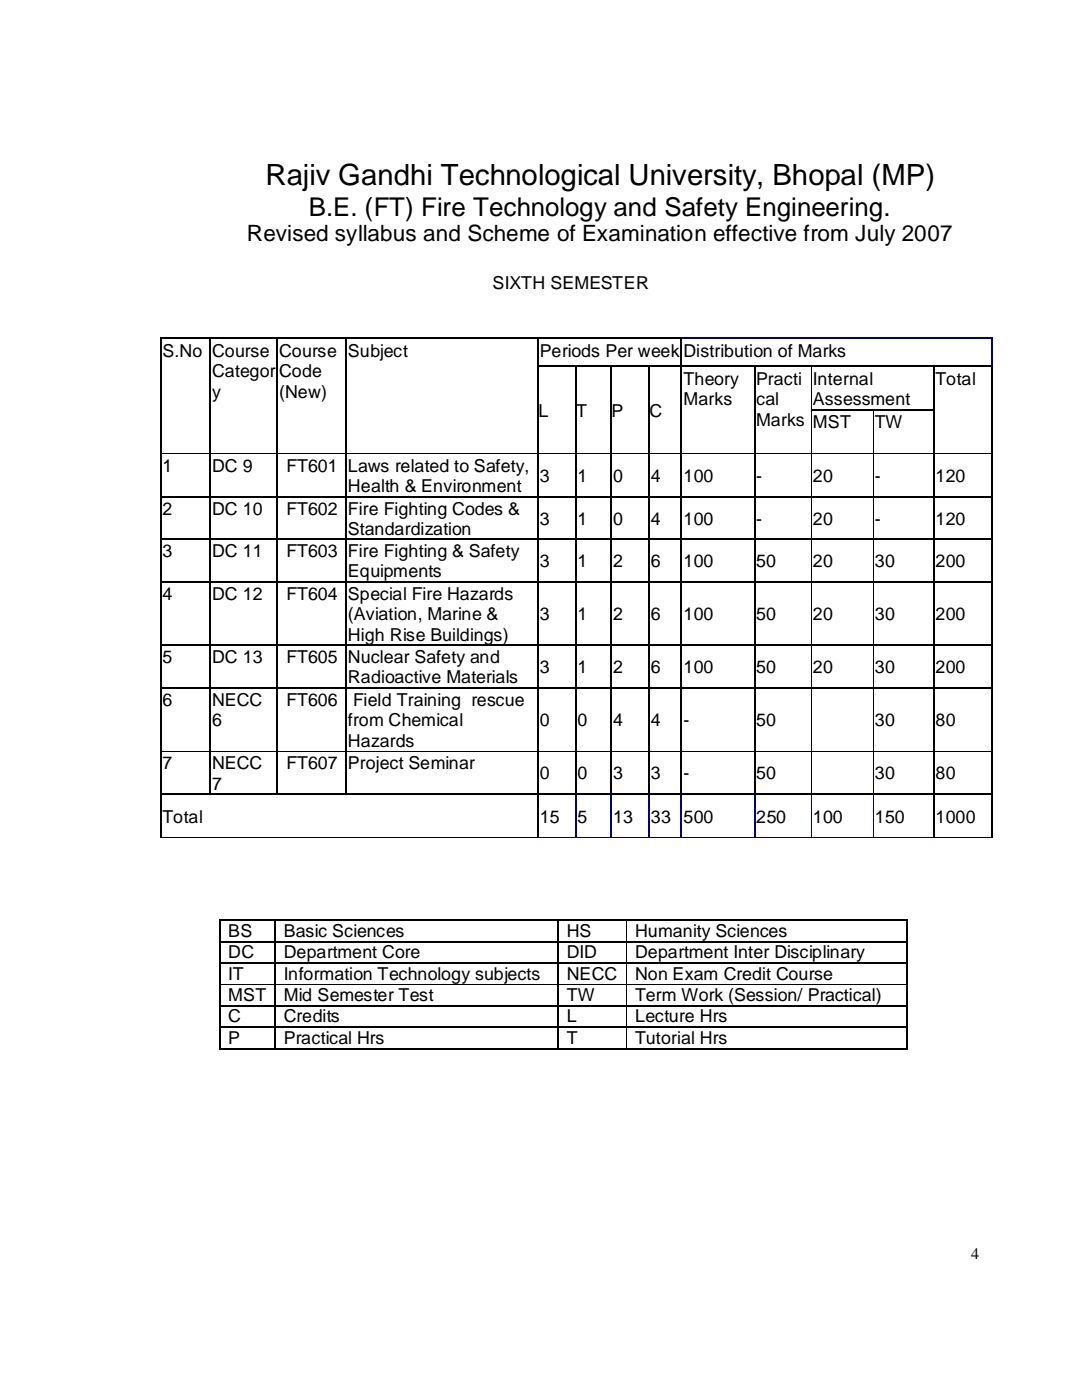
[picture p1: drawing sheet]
<svg xmlns="http://www.w3.org/2000/svg" width="216mm" height="279mm" viewBox="0 0 216 279" stroke-linecap="round" stroke-linejoin="round" font-family="sans-serif">
<defs><g id="words">
<text font-size="5.8" x="53" y="36.8">Rajiv Gandhi Technological University, Bhopal (MP)</text>
<text font-size="5.2" x="61.6" y="43">B.E. (FT) Fire Technology and Safety Engineering.</text>
<text font-size="4.5" x="49.3" y="48.2">Revised syllabus and Scheme of Examination effective from July 2007</text>
<g font-size="3.6">
<text x="98.3" y="57.7">SIXTH SEMESTER</text>
<text x="32.4" y="71.2">S.No</text>
<text x="42.3" y="71.2">Course</text>
<text x="55.7" y="71.2">Course</text>
<text x="69.4" y="71.2">Subject</text>
<text x="107.7" y="71.2">Periods Per week</text>
<text x="136.4" y="71.2">Distribution of Marks</text>
<text x="42.3" y="75.3">Categor</text>
<text x="55.7" y="75.3">Code</text>
<text x="136.4" y="76.8">Theory</text>
<text x="150.9" y="76.8">Practi</text>
<text x="162.2" y="76.8">Internal</text>
<text x="186.7" y="76.8">Total</text>
<text x="42.3" y="79.4">y</text>
<text x="55.7" y="79.4">(New)</text>
<text x="107.4" y="83.1">L</text>
<text x="115" y="83.1">T</text>
<text x="122" y="83.1">P</text>
<text x="129.6" y="83.1">C</text>
<text x="136.4" y="80.9">Marks</text>
<text x="150.9" y="80.9">cal</text>
<text x="162.2" y="80.9">Assessment</text>
<text x="150.9" y="85">Marks</text>
<text x="162.2" y="85.3">MST</text>
<text x="174.6" y="85.3">TW</text>
<text x="32.4" y="94.1">1</text>
<text x="42.3" y="94.1">DC 9</text>
<text x="57.1" y="94.1">FT601</text>
<text x="69.4" y="94.1">Laws related to Safety,</text>
<text x="69.4" y="98.2">Health &amp; Environment</text>
<text x="107.7" y="96.2">3</text>
<text x="115.2" y="96.2">1</text>
<text x="122.3" y="96.2">0</text>
<text x="129.9" y="96.2">4</text>
<text x="136.4" y="96.2">100</text>
<text x="150.9" y="96.2">-</text>
<text x="162.2" y="96.2">20</text>
<text x="174.6" y="96.2">-</text>
<text x="186.7" y="96.2">120</text>
<text x="32.4" y="102.7">2</text>
<text x="42.3" y="102.7">DC 10</text>
<text x="57.1" y="102.7">FT602</text>
<text x="69.4" y="102.7">Fire Fighting Codes &amp;</text>
<text x="69.4" y="106.7">Standardization</text>
<text x="107.7" y="104.7">3</text>
<text x="115.2" y="104.7">1</text>
<text x="122.3" y="104.7">0</text>
<text x="129.9" y="104.7">4</text>
<text x="136.4" y="104.7">100</text>
<text x="150.9" y="104.7">-</text>
<text x="162.2" y="104.7">20</text>
<text x="174.6" y="104.7">-</text>
<text x="186.7" y="104.7">120</text>
<text x="32.4" y="111.3">3</text>
<text x="42.3" y="111.3">DC 11</text>
<text x="57.1" y="111.3">FT603</text>
<text x="69.4" y="111.3">Fire Fighting &amp; Safety</text>
<text x="107.7" y="113.2">3</text>
<text x="115.2" y="113.2">1</text>
<text x="122.3" y="113.2">2</text>
<text x="129.9" y="113.2">6</text>
<text x="136.4" y="113.2">100</text>
<text x="150.9" y="113.2">50</text>
<text x="162.2" y="113.2">20</text>
<text x="174.6" y="113.2">30</text>
<text x="186.7" y="113.2">200</text>
<text x="32.4" y="119.7">4</text>
<text x="42.3" y="119.7">DC 12</text>
<text x="57.1" y="119.7">FT604</text>
<text x="69.4" y="115.2">Equipments</text>
<text x="69.4" y="119.7">Special Fire Hazards</text>
<text x="69.4" y="123.8">(Aviation, Marine &amp;</text>
<text x="107.7" y="123.8">3</text>
<text x="115.2" y="123.8">1</text>
<text x="122.3" y="123.8">2</text>
<text x="129.9" y="123.8">6</text>
<text x="136.4" y="123.8">100</text>
<text x="150.9" y="123.8">50</text>
<text x="162.2" y="123.8">20</text>
<text x="174.6" y="123.8">30</text>
<text x="186.7" y="123.8">200</text>
<text x="69.4" y="127.9">High Rise Buildings)</text>
<text x="32.4" y="132.3">5</text>
<text x="42.3" y="132.3">DC 13</text>
<text x="57.1" y="132.3">FT605</text>
<text x="69.4" y="132.3">Nuclear Safety and</text>
<text x="69.4" y="136.4">Radioactive Materials</text>
<text x="107.7" y="134.4">3</text>
<text x="115.2" y="134.4">1</text>
<text x="122.3" y="134.4">2</text>
<text x="129.9" y="134.4">6</text>
<text x="136.4" y="134.4">100</text>
<text x="150.9" y="134.4">50</text>
<text x="162.2" y="134.4">20</text>
<text x="174.6" y="134.4">30</text>
<text x="186.7" y="134.4">200</text>
<text x="32.4" y="140.9">6</text>
<text x="42.3" y="140.9">NECC</text>
<text x="57.1" y="140.9">FT606</text>
<text x="70.4" y="140.9">Field Training rescue</text>
<text x="42.3" y="144.9">6</text>
<text x="69.4" y="144.9">from Chemical</text>
<text x="69.4" y="149">Hazards</text>
<text x="107.7" y="144.9">0</text>
<text x="115.2" y="144.9">0</text>
<text x="122.3" y="144.9">4</text>
<text x="129.9" y="144.9">4</text>
<text x="136.4" y="144.9">-</text>
<text x="150.9" y="144.9">50</text>
<text x="174.6" y="144.9">30</text>
<text x="186.7" y="144.9">80</text>
<text x="32.4" y="153.4">7</text>
<text x="42.3" y="153.4">NECC</text>
<text x="57.1" y="153.4">FT607</text>
<text x="69.4" y="153.4">Project Seminar</text>
<text x="107.7" y="155.5">0</text>
<text x="115.2" y="155.5">0</text>
<text x="122.3" y="155.5">3</text>
<text x="129.9" y="155.5">3</text>
<text x="136.4" y="155.5">-</text>
<text x="150.9" y="155.5">50</text>
<text x="174.6" y="155.5">30</text>
<text x="186.7" y="155.5">80</text>
<text x="42.3" y="157.6">7</text>
<text x="32.4" y="164.3">Total</text>
<text x="107.7" y="164.3">15</text>
<text x="115.2" y="164.3">5</text>
<text x="122.3" y="164.3">13</text>
<text x="129.9" y="164.3">33</text>
<text x="136.4" y="164.3">500</text>
<text x="150.9" y="164.3">250</text>
<text x="162.2" y="164.3">100</text>
<text x="174.6" y="164.3">150</text>
<text x="186.7" y="164.3">1000</text>
<text x="45.6" y="187">BS</text>
<text x="45.6" y="191.3">DC</text>
<text x="56.6" y="187">Basic Sciences</text>
<text x="56.6" y="191.3">Department Core</text>
<text x="113.1" y="187">HS</text>
<text x="113.1" y="191.3">DID</text>
<text x="126.7" y="187">Humanity Sciences</text>
<text x="126.7" y="191.3">Department Inter Disciplinary</text>
<text x="45.6" y="195.6">IT</text>
<text x="56.6" y="195.6">Information Technology subjects</text>
<text x="113.1" y="195.6">NECC</text>
<text x="126.7" y="195.6">Non Exam Credit Course</text>
<text x="45.6" y="199.7">MST</text>
<text x="56.6" y="199.7">Mid Semester Test</text>
<text x="113.1" y="199.7">TW</text>
<text x="126.7" y="199.7">Term Work (Session/ Practical)</text>
<text x="45.6" y="204">C</text>
<text x="45.6" y="208.3">P</text>
<text x="56.6" y="204">Credits</text>
<text x="56.6" y="208.3">Practical Hrs</text>
<text x="113.1" y="204">L</text>
<text x="113.1" y="208.3">T</text>
<text x="126.7" y="204">Lecture Hrs</text>
<text x="126.7" y="208.3">Tutorial Hrs</text>
</g>
<text font-size="3.2" x="193.8" y="251.2">4</text>
</g></defs>
<g fill="#000">
<path d="M31.9 67.4h.3v.6h-.3zM31.9 67.4h.3v.2h-.3zM41.8 67.6h.3v.4h-.3zM41.8 67.4h.3v.2h-.3zM55.1 67.6h.3v.4h-.3zM55.1 67.4h.3v.2h-.3zM68.9 67.6h.3v.4h-.3zM68.9 67.4h.3v.2h-.3zM107.2 67.6h.2v.4h-.2zM107.2 67.4h.2v.2h-.2zM135.8 67.4h.3v.6h-.3zM135.8 67.4h.3v.2h-.3z"/>
<path d="M43.8 183.6h.2v.2h-.2zM43.8 187.8h.2v.2h-.2zM43.8 192h.2v.3h-.2zM43.8 196.3h.2v.2h-.2zM54.8 183.6h.2v.2h-.2zM54.8 187.8h.2v.2h-.2zM54.8 192h.2v.3h-.2zM54.8 196.3h.2v.2h-.2zM111.3 183.6h.2v.2h-.2zM111.3 187.8h.2v.2h-.2zM111.3 192h.2v.3h-.2zM111.3 196.3h.2v.2h-.2z"/>
<path d="M124.9 183.6h.2v.2h-.2zM124.9 187.8h.2v.2h-.2zM124.9 192h.2v.3h-.2zM124.9 196.3h.2v.2h-.2zM180.8 183.6h.3v.2h-.3zM180.8 187.8h.3v.2h-.3zM180.8 192h.3v.3h-.3zM180.8 196.3h.3v.2h-.3zM43.8 200.6h.2v.2h-.2zM43.8 204.9h.2v.2h-.2zM43.8 209.1h.2v.3h-.2zM54.8 200.6h.2v.2h-.2z"/>
<path d="M54.8 204.9h.2v.2h-.2zM54.8 209.1h.2v.3h-.2zM111.3 200.6h.2v.2h-.2zM111.3 204.9h.2v.2h-.2zM111.3 209.1h.2v.3h-.2zM124.9 200.6h.2v.2h-.2zM124.9 204.9h.2v.2h-.2zM124.9 209.1h.2v.3h-.2zM180.8 200.6h.3v.2h-.3zM180.8 204.9h.3v.2h-.3zM180.8 209.1h.3v.3h-.3z"/>
</g>
<g fill="none" stroke="#000" stroke-width=".25">
<path d="M32.1 67.5h9.8M42 67.5h13.2M55.3 67.5h13.7M69.1 67.5h38.2M107.4 67.5h28.5M43.9 183.7v4.2M43.9 188v4.1M43.9 192.2v8.5M43.9 183.7h11M43.9 187.9h11M43.9 192.2h11M54.9 183.7v4.2"/>
<path d="M54.9 188v4.1M54.9 192.2v8.5M54.9 183.7h56.4M54.9 187.9h56.4M54.9 192.2h56.4M111.4 183.7v4.2M111.4 188v4.1M111.4 192.2v8.5M111.4 183.7h69.5M111.4 187.9h69.5M111.4 192.2h69.5M181 183.7v4.2"/>
<path d="M181 188v4.1M181 192.2v8.5M43.9 200.7v4.3M43.9 205.1v4.1M43.9 200.7h11M43.9 205h11M43.9 209.3h11M54.9 200.7v4.3M54.9 205.1v4.1M54.9 200.7h56.4M54.9 205h56.4M54.9 209.3h56.4"/>
<path d="M111.4 200.7v4.3M111.4 205.1v4.1M111.4 200.7h69.5M111.4 205h69.5M111.4 209.3h69.5M181 200.7v4.3M181 205.1v4.1"/>
</g>
<path d="M43.9 196.4h11M54.9 196.4h56.4M111.4 196.4h69.5M125 183.7v4.2M125 188v4.1M125 192.2v8.5M125 200.7v4.3M125 205.1v4.1" fill="none" stroke="#000" stroke-width=".2"/>
<path d="M136 67.5h61.9" fill="none" stroke="#000080" stroke-width=".25"/>
<g fill="#000080">
<path d="M197.8 67.4h.2v.6h-.2z"/>
<path d="M197.8 67.4h.2v.2h-.2z"/>
</g>
<g fill="none" stroke="#000" stroke-width=".25">
<path d="M32 67.9v5.2M32 73.5v8.3M42 67.9v5.2M42 73.5v8.3M55.2 67.9v5.2M55.2 73.5v8.3M69 67.9v5.2M69 73.5v8.3M107.3 67.9v5.2M107.3 73.5v8.3M107.4 73.1h7.5M114.9 73.5v8.3"/>
<path d="M115 73.1h6.9M122 73.5v8.3M122 73.1h7.5M129.5 73.5v8.3M129.5 73.1h6.4M135.9 67.9v5.2M135.9 73.5v8.3M136 73.1h14.5M150.6 73.5v8.3M150.6 73.1h35.7M186.3 73.5v8.3M186.4 73.1h11.5"/>
<path d="M197.9 73.5v8.3M32 82v8.5M32 90.8v8.3M32 99.3v8.3M32.1 99.1h9.8M42 82v8.5M42 90.8v8.3M42 99.3v8.3M42 99.1h13.2M55.2 82v8.5M55.2 90.8v8.3M55.2 99.3v8.3"/>
<path d="M55.3 99.1h13.7M69 82v8.5M69 90.8v8.3M69 99.3v8.3M69.1 99.1h38.2M107.3 82v8.5M107.3 90.8v8.3M107.3 99.3v8.3M107.4 99.1h7.5M114.9 82v8.5M114.9 90.8v8.3M114.9 99.3v8.3"/>
<path d="M115 99.1h6.9M122 82v8.5M122 90.8v8.3M122 99.3v8.3M122 99.1h7.5M129.5 82v8.5M129.5 90.8v8.3M129.5 99.3v8.3M129.5 99.1h6.4M135.9 82v8.5M135.9 90.8v8.3M135.9 99.3v8.3"/>
<path d="M136 99.1h14.5M150.6 82v8.5M150.6 90.8v8.3M150.6 99.3v8.3M150.6 99.1h35.7M161.9 81.8h24.4M186.3 82v8.5M186.3 90.8v8.3M186.3 99.3v8.3M186.4 99.1h11.5M197.9 82v8.5M197.9 90.8v8.3"/>
<path d="M197.9 99.3v8.3M32 107.9v8.3M32 116.4v12.4M32.1 107.7h9.8M32.1 116.2h9.8M42 107.9v8.3M42 116.4v12.4M42 107.7h13.2M55.2 107.9v8.3h-13.2M55.2 116.4v12.4h-13.2M55.3 107.7h13.7M55.3 116.2h13.7"/>
<path d="M69 107.9v8.3M69 116.4v12.4M69.1 107.7h38.2M69.1 116.2h38.2M107.3 107.9v8.3M107.3 116.4v12.4M107.4 107.7h7.5M107.4 116.2h7.5M114.9 107.9v8.3M114.9 116.4v12.4M115 107.7h6.9M115 116.2h6.9"/>
<path d="M122 107.9v8.3M122 116.4v12.4M122 107.7h7.5M122 116.2h7.5M129.5 107.9v8.3M129.5 116.4v12.4M129.5 107.7h6.4M129.5 116.2h6.4M135.9 107.9v8.3M135.9 116.4v12.4M136 107.7h14.5M136 116.2h14.5"/>
<path d="M150.6 107.9v8.3h35.7M150.6 116.4v12.4h35.7M150.6 107.7h35.7M186.3 107.9v8.3M186.3 116.4v12.4M186.4 107.7h11.5M186.4 116.2h11.5M197.9 107.9v8.3M197.9 116.4v12.4M32 128.9v8.3M32 137.5v12.4M32.1 128.8h9.8"/>
<path d="M32.1 137.3h9.8M42 128.9v8.3M42 137.5v12.4M42 137.3h13.2M55.2 128.9v8.3M55.2 137.5v12.4M55.3 128.8h13.7M55.3 137.3h13.7M69 128.9v8.3M69 137.5v12.4M69.1 128.8h38.2M69.1 137.3h38.2"/>
<path d="M107.3 128.9v8.3M107.3 137.5v12.4M107.4 128.8h7.5M107.4 137.3h7.5M114.9 128.9v8.3M114.9 137.5v12.4M115 128.8h6.9M115 137.3h6.9M122 128.9v8.3M122 137.5v12.4M122 128.8h7.5M122 137.3h7.5"/>
<path d="M129.5 128.9v8.3M129.5 137.5v12.4M129.5 128.8h6.4M129.5 137.3h6.4M135.9 128.9v8.3M135.9 137.5v12.4M136 128.8h14.5M136 137.3h14.5M150.6 128.9v8.3M150.6 137.5v12.4M150.6 137.3h35.7M186.3 128.9v8.3"/>
<path d="M186.3 137.5v12.4M186.4 128.8h11.5M186.4 137.3h11.5M197.9 128.9v8.3M197.9 137.5v12.4M32 150.1v8.3M32 158.8v8.4M32.1 158.5h9.8M42 150.1v8.3M55.2 150.1v8.3l-13.2 .1M55.3 158.5h13.7M69 150.1v8.3"/>
<path d="M69.1 158.5h38.2M107.3 150.1v8.3M107.3 158.8v8.4M107.4 158.5h7.5M114.9 150.1v8.3M115 158.5h6.9M122 150.1v8.3M122 158.5h7.5M129.5 150.1v8.3M129.5 158.5h6.4M135.9 150.1v8.3M136 158.5h14.5"/>
<path d="M150.6 150.1v8.3l35.7 .1M186.3 150.1v8.3M186.4 158.5h11.5M197.9 150.1v8.3"/>
</g>
<path d="M197.9 67.9v5.2M114.9 158.8v8.4" fill="none" stroke="#000080" stroke-width=".25"/>
<g fill="#000">
<path d="M31.9 73h.3v.6h-.3zM41.8 73h.3v.6h-.3zM55.1 73h.3v.6h-.3zM68.9 73h.3v.6h-.3zM107.2 73h.2v.6h-.2zM114.8 73.2h.3v.4h-.3zM114.8 73h.3v.2h-.3zM121.8 73.2h.3v.4h-.3zM121.8 73h.3v.2h-.3zM129.4 73.2h.2v.4h-.2zM129.4 73h.2v.2h-.2zM135.8 73h.3v.6h-.3z"/>
<path d="M150.5 73.2h.2v.4h-.2zM150.5 73h.2v.2h-.2zM161.9 73.2l.1 .4zM161.9 73l.1 .2zM186.2 73.2h.2v.4h-.2zM186.2 73h.2v.2h-.2zM197.8 73h.2v.6h-.2zM31.9 81.7h.3v.4h-.3zM31.9 90.4h.3v.5h-.3zM31.9 99h.3v.4h-.3zM41.8 81.7h.3v.4h-.3zM41.8 90.4h.3v.5h-.3z"/>
<path d="M41.8 99h.3v.4h-.3zM55.1 81.7h.3v.4h-.3zM55.1 90.4h.3v.5h-.3zM55.1 99h.3v.4h-.3zM68.9 81.7h.3v.4h-.3zM68.9 90.4h.3v.5h-.3zM68.9 99h.3v.4h-.3zM107.2 81.7h.2v.4h-.2zM107.2 90.4h.2v.5h-.2zM107.2 99h.2v.4h-.2zM114.8 81.7h.3v.4h-.3zM114.8 90.4h.3v.5h-.3z"/>
<path d="M114.8 99h.3v.4h-.3zM121.8 81.7h.3v.4h-.3zM121.8 90.4h.3v.5h-.3zM121.8 99h.3v.4h-.3zM129.4 81.7h.2v.4h-.2zM129.4 90.4h.2v.5h-.2zM129.4 99h.2v.4h-.2zM135.8 81.7h.3v.4h-.3zM135.8 90.4h.3v.5h-.3zM135.8 99h.3v.4h-.3zM150.5 81.7h.2v.4h-.2zM150.5 90.4h.2v.5h-.2z"/>
<path d="M150.5 99h.2v.4h-.2zM161.9 81.7l.1 .4zM161.9 90.4l.1 .5zM161.9 99l.1 .4zM174.2 81.9h.1v.2h-.1zM174.2 81.7h.1v.3h-.1zM174.2 90.4h.1v.5h-.1zM174.2 99h.1v.4h-.1zM186.2 81.7h.2v.4h-.2zM186.2 90.4h.2v.5h-.2zM186.2 99h.2v.4h-.2zM197.8 81.7h.2v.4h-.2z"/>
<path d="M197.8 90.4h.2v.5h-.2zM197.8 99h.2v.4h-.2zM31.9 107.5h.3v.4h-.3zM31.9 116.1h.3v.4h-.3zM41.8 107.5h.3v.4h-.3zM41.8 116.1h.3v.4h-.3zM55.1 107.5h.3v.4h-.3zM55.1 116.1h.3v.4h-.3zM68.9 107.5h.3v.4h-.3zM68.9 116.1h.3v.4h-.3zM107.2 107.5h.2v.4h-.2zM107.2 116.1h.2v.4h-.2z"/>
<path d="M114.8 107.5h.3v.4h-.3zM114.8 116.1h.3v.4h-.3zM121.8 107.5h.3v.4h-.3zM121.8 116.1h.3v.4h-.3zM129.4 107.5h.2v.4h-.2zM129.4 116.1h.2v.4h-.2zM135.8 107.5h.3v.4h-.3zM135.8 116.1h.3v.4h-.3zM150.5 107.5h.2v.4h-.2zM150.5 116.1h.2v.4h-.2zM161.9 107.5l.1 .4zM161.9 116.1l.1 .4z"/>
<path d="M174.2 107.5h.1v.4h-.1zM174.2 116.1h.1v.4h-.1zM186.2 107.5h.2v.4h-.2zM186.2 116.1h.2v.4h-.2zM197.8 107.5h.2v.4h-.2zM197.8 116.1h.2v.4h-.2zM31.9 128.7h.3v.3h-.3zM31.9 137.2h.3v.4h-.3zM41.8 128.7h.3v.3h-.3zM41.8 137.2h.3v.4h-.3zM55.1 128.7h.3v.3h-.3zM55.1 137.2h.3v.4h-.3z"/>
<path d="M68.9 128.7h.3v.3h-.3zM68.9 137.2h.3v.4h-.3zM107.2 128.7h.2v.3h-.2zM107.2 137.2h.2v.4h-.2zM114.8 128.7h.3v.3h-.3zM114.8 137.2h.3v.4h-.3zM121.8 128.7h.3v.3h-.3zM121.8 137.2h.3v.4h-.3zM129.4 128.7h.2v.3h-.2zM129.4 137.2h.2v.4h-.2zM135.8 128.7h.3v.3h-.3zM135.8 137.2h.3v.4h-.3z"/>
<path d="M150.5 128.7h.2v.3h-.2zM150.5 137.2h.2v.4h-.2zM161.9 128.7l.1 .3zM161.9 137.2l.1 .4zM174.2 128.7h.1v.3h-.1zM174.2 137.2h.1v.4h-.1zM186.2 128.7h.2v.3h-.2zM186.2 137.2h.2v.4h-.2zM197.8 128.7h.2v.3h-.2zM197.8 137.2h.2v.4h-.2zM31.9 149.9h.3v.3h-.3zM31.9 158.3h.3v.5h-.3z"/>
<path d="M41.8 149.9h.3v.3h-.3zM41.8 158.3h.3v.3h-.3zM55.1 149.9h.3v.3h-.3zM55.1 158.3h.3v.3h-.3zM68.9 149.9h.3v.3h-.3zM68.9 158.3h.3v.3h-.3zM107.2 149.9h.2v.3h-.2zM107.2 158.3h.2v.5h-.2zM114.8 149.9h.3v.3h-.3zM114.8 158.3h.3v.5h-.3zM121.8 149.9h.3v.3h-.3zM121.8 158.3h.3v.5h-.3z"/>
<path d="M129.4 149.9h.2v.3h-.2zM129.4 158.3h.2v.5h-.2zM135.8 149.9h.3v.3h-.3zM135.8 158.3h.3v.5h-.3zM150.5 149.9h.2v.3h-.2zM150.5 158.3h.2v.5h-.2zM161.9 149.9l.1 .3zM161.9 158.3l.1 .5zM174.2 149.9h.1v.3h-.1zM174.2 158.3h.1v.5h-.1zM186.2 149.9h.2v.3h-.2zM186.2 158.3h.2v.5h-.2z"/>
<path d="M197.8 149.9h.2v.3h-.2zM197.8 158.3h.2v.5h-.2zM31.9 167.1h.3v.2h-.3zM107.2 167.1h.2v.2h-.2z"/>
</g>
<g fill="none" stroke="#000" stroke-width=".2">
<path d="M161.9 73.5v8.3M32.1 90.5h9.8M42 90.5h13.2M55.3 90.5h13.7M69.1 90.5h38.2M107.4 90.5h7.5M115 90.5h6.9M122 90.5h7.5M129.5 90.5h6.4M136 90.5h14.5M150.6 90.5h35.7M161.9 82v8.5"/>
<path d="M161.9 90.8v8.3M161.9 99.3v8.3M174.2 82v8.5M174.2 90.8v8.3M174.2 99.3v8.3M186.4 90.5h11.5M161.9 107.9v8.3M161.9 116.4v12.4M174.2 107.9v8.3M174.2 116.4v12.4M161.9 128.9v8.3M161.9 137.5v12.4"/>
<path d="M174.2 128.9v8.3M174.2 137.5v12.4M32.1 149.9h9.8M42 149.9h13.2M55.3 149.9h13.7M69.1 149.9h38.2M107.4 149.9h7.5M115 149.9h6.9M122 149.9h7.5M129.5 149.9h6.4M136 149.9h14.5M150.6 149.9h35.7"/>
<path d="M161.9 150.1v8.3M174.2 150.1v8.3M186.4 149.9h11.5M32.1 167.2h75.2"/>
</g>
<path d="M107.4 167.2h7.5" fill="none" stroke="#000080" stroke-width=".2"/>
<path d="M114.8 167.1h.3v.2h-.3z" fill="#000080"/>
<path d="M115 167.2h6.9" fill="none" stroke="#000080" stroke-width=".2"/>
<path d="M122 158.8v8.4" fill="none" stroke="#000080" stroke-width=".25"/>
<path d="M121.8 167.1h.3v.2h-.3z" fill="#000080"/>
<path d="M122 167.2h7.5" fill="none" stroke="#000080" stroke-width=".2"/>
<path d="M129.5 158.8v8.4" fill="none" stroke="#000080" stroke-width=".25"/>
<path d="M129.4 167.1h.2v.2h-.2z" fill="#000080"/>
<path d="M129.5 167.2h6.4" fill="none" stroke="#000080" stroke-width=".2"/>
<path d="M135.9 158.8v8.4" fill="none" stroke="#000080" stroke-width=".25"/>
<path d="M135.8 167.1h.3v.2h-.3z" fill="#000080"/>
<path d="M136 167.2h14.5" fill="none" stroke="#000080" stroke-width=".2"/>
<path d="M150.6 158.8v8.4" fill="none" stroke="#000080" stroke-width=".25"/>
<path d="M150.5 167.1h.2v.2h-.2z" fill="#000080"/>
<path d="M161.9 158.8v8.4M150.6 167.2h11.4" fill="none" stroke="#000080" stroke-width=".2"/>
<path d="M161.9 167.1l.1 .2z" fill="#000080"/>
<path d="M174.2 158.8v8.4h-12.3" fill="none" stroke="#000080" stroke-width=".2"/>
<path d="M174.2 167.1h.1v.2h-.1z" fill="#000080"/>
<path d="M174.2 167.2h12.1" fill="none" stroke="#000080" stroke-width=".2"/>
<path d="M186.3 158.8v8.4M197.9 158.8v8.4" fill="none" stroke="#000" stroke-width=".25"/>
<path d="M186.2 167.1h.2v.2h-.2zM197.8 167.1h.2v.2h-.2z" fill="#000"/>
<path d="M186.4 167.2h11.5" fill="none" stroke="#000" stroke-width=".2"/>
<use href="#words"/>
</svg>
